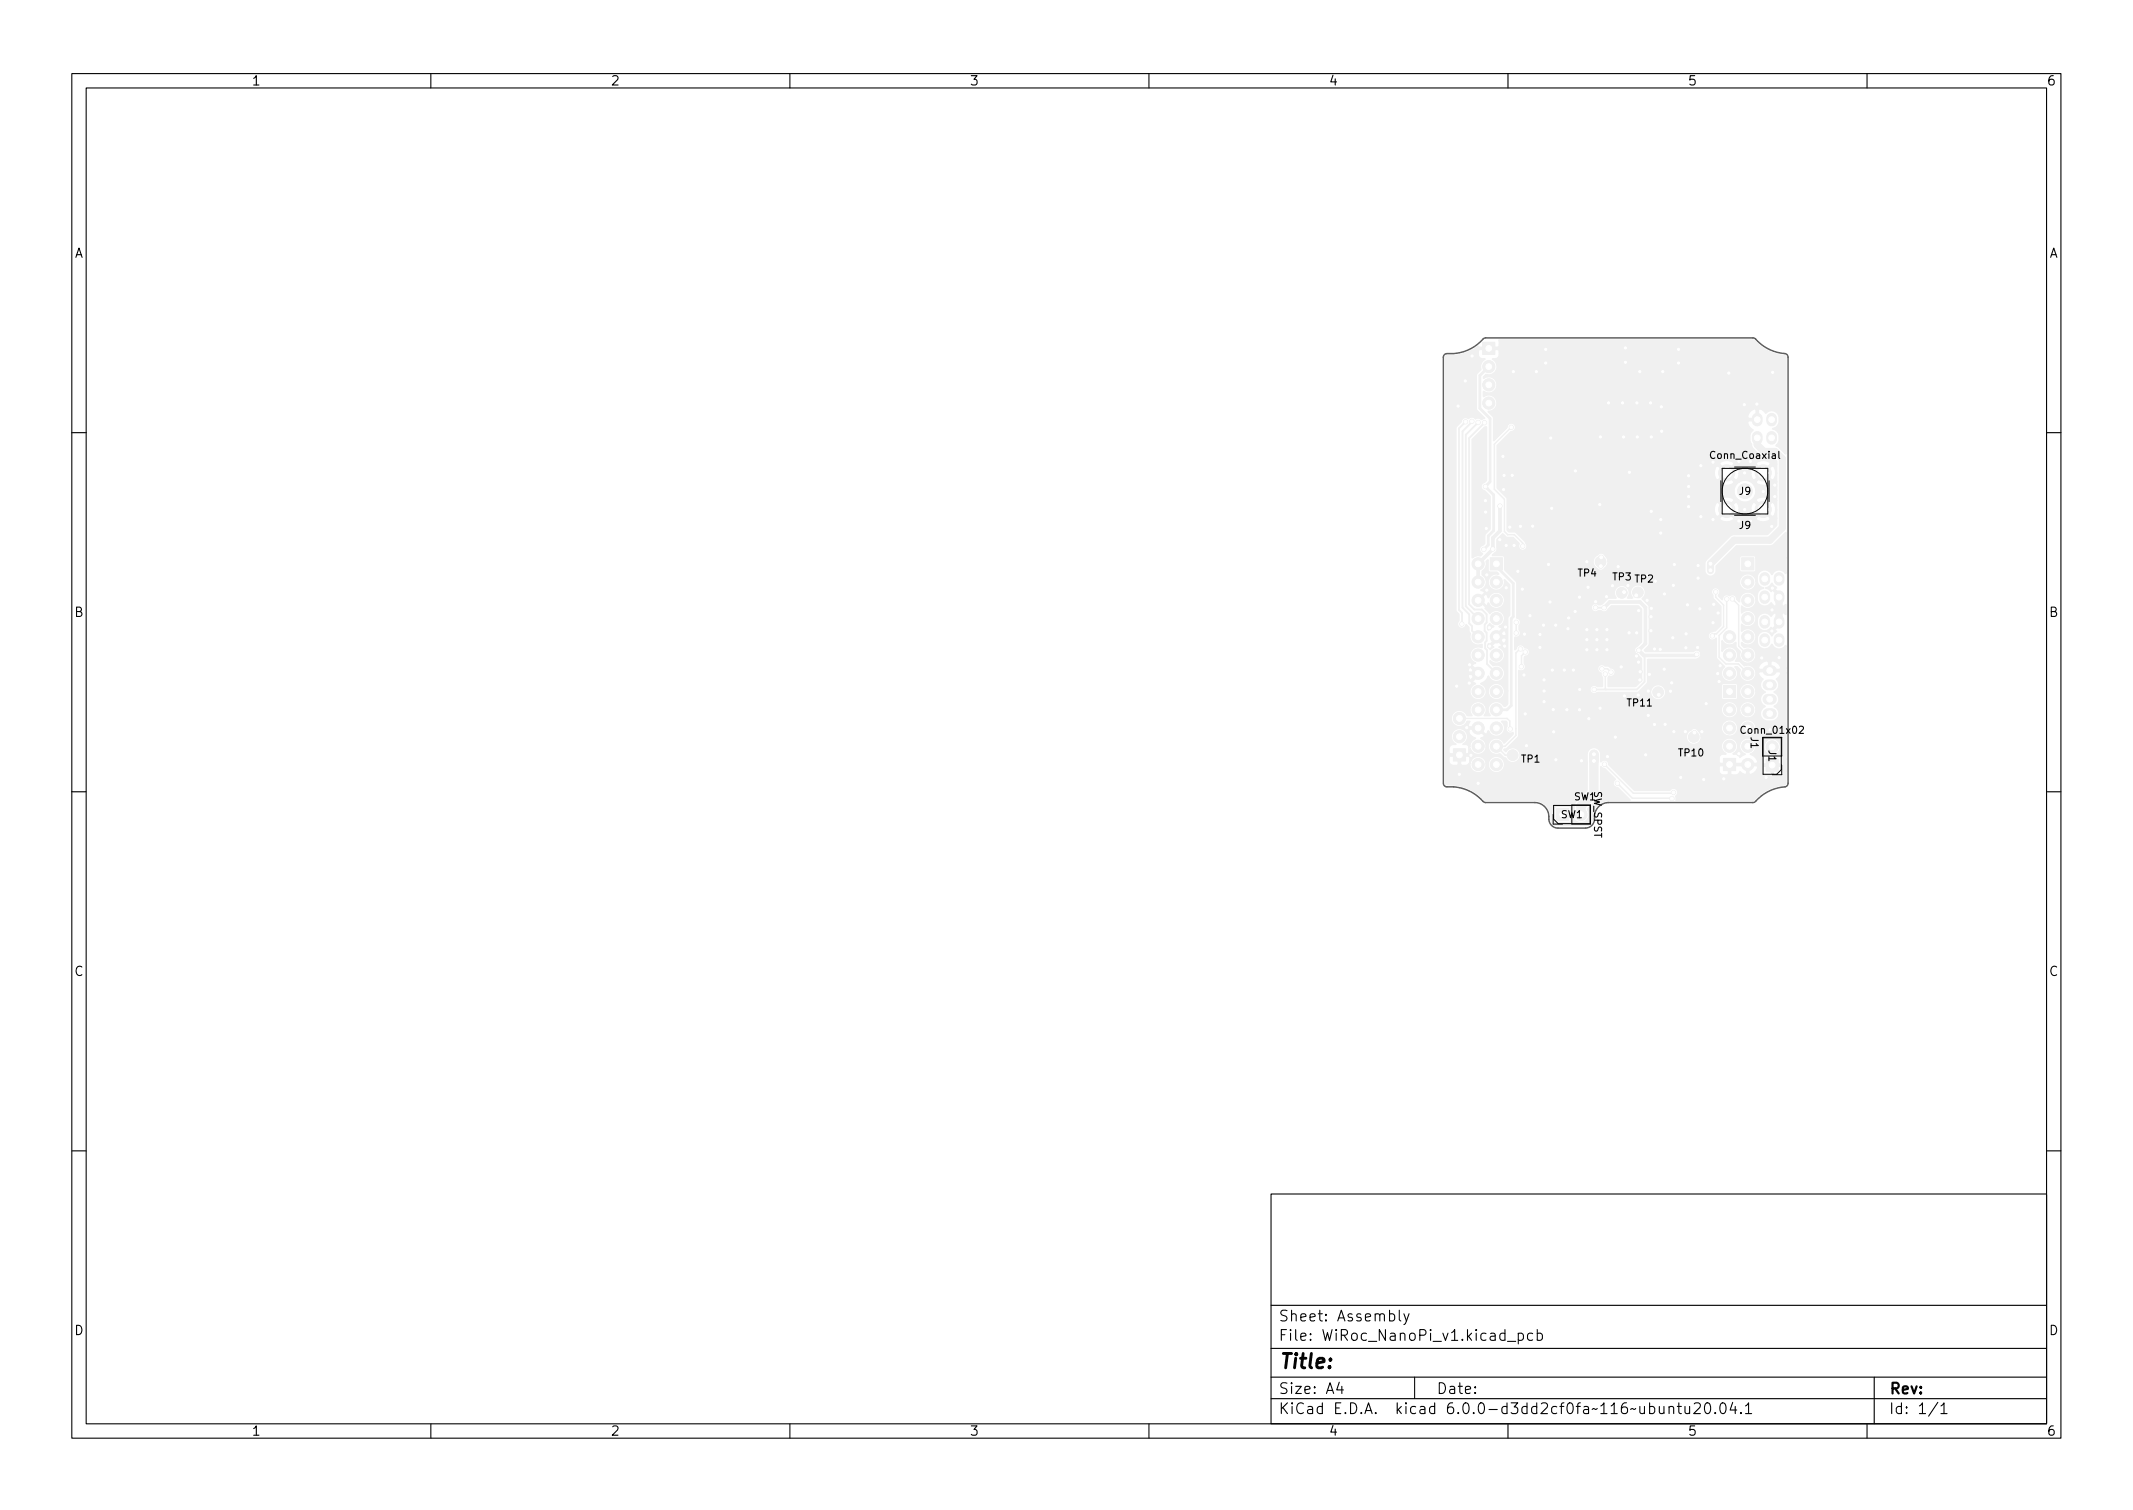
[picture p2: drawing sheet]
<svg xmlns="http://www.w3.org/2000/svg" width="297mm" height="210mm" viewBox="0 0 297 210" stroke-linecap="round" stroke-linejoin="round" font-family="sans-serif">
<defs><g id="words">
<text font-size="2.8" x="178" y="190.6">Title:</text>
<g font-size="2.1">
<text x="178" y="184">Sheet: Assembly</text>
<text x="178" y="186.7">File: WiRoc_NanoPi_v1.kicad_pcb</text>
<text x="178" y="196.9">KiCad E.D.A. kicad 6.0.0-d3dd2cf0fa~116~ubuntu20.04.1</text>
<text x="178" y="194.1">Size: A4</text>
<text x="200" y="194.1">Date:</text>
<text x="263" y="194.1">Rev:</text>
<text x="263" y="196.9">Id: 1/1</text>
</g>
<g font-size="1.8">
<text x="35" y="11.9">1</text>
<text x="85" y="11.9">2</text>
<text x="135" y="11.9">3</text>
<text x="185" y="11.9">4</text>
<text x="235" y="11.9">5</text>
<text x="285" y="11.9">6</text>
<text x="10.3" y="35.9">A</text>
<text x="285.3" y="35.9">A</text>
<text x="10.3" y="85.9">B</text>
<text x="285.3" y="85.9">B</text>
<text x="10.3" y="135.9">C</text>
<text x="285.3" y="135.9">C</text>
<text x="10.3" y="185.9">D</text>
<text x="285.3" y="185.9">D</text>
<text x="35" y="199.9">1</text>
<text x="85" y="199.9">2</text>
<text x="135" y="199.9">3</text>
<text x="185" y="199.9">4</text>
<text x="235" y="199.9">5</text>
<text x="285" y="199.9">6</text>
</g>
<g font-size="1.4">
<text x="238.4" y="63.9">Conn_Coaxial</text>
<text x="242.2" y="68.9">J9</text>
<text x="242.2" y="73.6">J9</text>
<text x="219.8" y="80.3">TP4</text>
<text x="224.6" y="80.8">TP3 TP2</text>
<text x="226.7" y="98.4">TP11</text>
<text x="211.9" y="106.2">TP1</text>
<text x="233.8" y="105.3">TP10</text>
<text x="242.7" y="102.2">Conn_01x02</text>
<text x="243.8" y="102.7" transform="rotate(90 243.8 102.7)">J1</text>
<text x="246.3" y="104.5" transform="rotate(90 246.3 104.5)">J1</text>
<text x="217.4" y="113.9">SW1</text>
<text x="219.2" y="111.4">SW1</text>
<text x="222" y="110.1" transform="rotate(90 222 110.1)">SW_SPST</text>
</g>
</g></defs>
<g fill="#f0f0f0" stroke="#f0f0f0" stroke-width=".14">
<path d="M202.4 104.3h1.7v1.7h-1.7z"/>
<path d="M206.5 47.7h1.7v1.7h-1.7z"/>
<path d="M207.5 77.7h1.7v1.7h-1.7z"/>
<path d="M242.5 77.7h1.7v1.7h-1.7z"/>
<path d="M240 105.6h1.7v1.7h-1.7z"/>
<path d="M240 95.4h1.7v1.7h-1.7z"/>
<path d="M245.9 105.7h1.7v1.7h-1.7z"/>
<path d="M216.8 112.6h1.7v1.7h-1.7z"/>
<circle cx="222.9" cy="78.2" r=".75"/>
<circle cx="215" cy="97.7" r=".3"/>
<circle cx="215" cy="96.2" r=".3"/>
<circle cx="215" cy="94.7" r=".3"/>
<circle cx="239.2" cy="93.8" r=".3"/>
<circle cx="236.4" cy="90.2" r=".3"/>
<circle cx="234.8" cy="90.2" r=".3"/>
<circle cx="203.1" cy="56.5" r=".3"/>
<circle cx="216.1" cy="70.8" r=".3"/>
<circle cx="230" cy="71.2" r=".3"/>
<circle cx="247.8" cy="91.6" r=".3"/>
<circle cx="239.6" cy="92.7" r=".3"/>
<circle cx="242.9" cy="56.3" r=".3"/>
<circle cx="240.8" cy="51.9" r=".3"/>
<circle cx="231.2" cy="90.4" r=".3"/>
<circle cx="228" cy="60.8" r=".3"/>
<circle cx="222.8" cy="70.3" r=".3"/>
<circle cx="210.7" cy="105.1" r=".75"/>
<circle cx="213.1" cy="85.7" r=".3"/>
<circle cx="221" cy="78.2" r=".3"/>
<circle cx="246.7" cy="87.9" r=".3"/>
<circle cx="245.3" cy="91.6" r=".3"/>
<circle cx="233" cy="81.5" r=".3"/>
<circle cx="216.3" cy="98.8" r=".3"/>
<circle cx="214.5" cy="88.3" r=".3"/>
<circle cx="229.4" cy="83.6" r=".3"/>
<circle cx="226.9" cy="65.8" r=".3"/>
<circle cx="219.4" cy="65.6" r=".3"/>
<circle cx="203.2" cy="102.6" r=".85"/>
<circle cx="203.2" cy="100" r=".85"/>
<circle cx="246.8" cy="84.9" r=".3"/>
<circle cx="222.9" cy="60.8" r=".3"/>
<circle cx="215.6" cy="78.6" r=".3"/>
<circle cx="246.8" cy="81.9" r=".3"/>
<circle cx="204.1" cy="53" r=".3"/>
<circle cx="216" cy="61" r=".3"/>
<circle cx="209.5" cy="90" r=".3"/>
<circle cx="209.7" cy="87.3" r=".3"/>
<circle cx="228.4" cy="93.5" r=".3"/>
<circle cx="226.7" cy="81.5" r=".3"/>
<circle cx="228.4" cy="94.7" r=".3"/>
<circle cx="219.1" cy="93.3" r=".3"/>
<circle cx="225.9" cy="82.5" r=".75"/>
<circle cx="229.9" cy="85.9" r=".3"/>
<circle cx="215" cy="87" r=".3"/>
<circle cx="224.6" cy="81.5" r=".3"/>
<circle cx="229.2" cy="105.1" r=".3"/>
<circle cx="228.1" cy="82.5" r=".75"/>
<circle cx="230.4" cy="90.4" r=".3"/>
<circle cx="230" cy="84.7" r=".3"/>
<circle cx="219.4" cy="85.1" r=".3"/>
<circle cx="233.2" cy="78.6" r=".3"/>
<circle cx="222.2" cy="83.8" r=".3"/>
<circle cx="205.8" cy="109.1" r=".3"/>
<circle cx="202.9" cy="95.5" r=".3"/>
<circle cx="212" cy="82" r=".3"/>
<circle cx="211.4" cy="79.6" r=".3"/>
<circle cx="221.1" cy="81.8" r=".3"/>
<circle cx="204.3" cy="101.3" r=".3"/>
<circle cx="218.4" cy="87.5" r=".3"/>
<circle cx="216.7" cy="87" r=".3"/>
<circle cx="212.3" cy="88.3" r=".3"/>
<circle cx="217.8" cy="93.3" r=".3"/>
<circle cx="216.2" cy="93.3" r=".3"/>
<circle cx="239.4" cy="94.9" r=".3"/>
<circle cx="236.5" cy="80.5" r=".3"/>
<circle cx="226.2" cy="96.9" r=".3"/>
<circle cx="220" cy="83.1" r=".3"/>
<circle cx="218.5" cy="86" r=".3"/>
<circle cx="204.8" cy="105.2" r=".3"/>
<circle cx="203.2" cy="107.8" r=".3"/>
<circle cx="204.7" cy="92.6" r=".3"/>
<circle cx="204.6" cy="95.1" r=".3"/>
<circle cx="215.9" cy="83.8" r=".3"/>
<circle cx="231.8" cy="82.7" r=".3"/>
<circle cx="238.6" cy="64.3" r=".3"/>
<circle cx="235.2" cy="66.2" r=".3"/>
<circle cx="236.9" cy="64.8" r=".3"/>
<circle cx="235.2" cy="67.7" r=".3"/>
<circle cx="238.6" cy="72.3" r=".3"/>
<circle cx="246.9" cy="51.8" r=".3"/>
<circle cx="244.7" cy="56.3" r=".3"/>
<circle cx="205" cy="49.6" r=".3"/>
<circle cx="246" cy="108.2" r=".3"/>
<circle cx="220" cy="96" r=".3"/>
<circle cx="237.3" cy="108.5" r=".3"/>
<circle cx="223.9" cy="105.3" r=".3"/>
<circle cx="218.2" cy="98.8" r=".3"/>
<circle cx="213.4" cy="73.3" r=".3"/>
<circle cx="210.6" cy="66.2" r=".3"/>
<circle cx="209.4" cy="68.2" r=".3"/>
<circle cx="211.7" cy="73.3" r=".3"/>
<circle cx="206.9" cy="69.7" r=".3"/>
<circle cx="206.9" cy="71.3" r=".3"/>
<circle cx="207" cy="73.6" r=".3"/>
<circle cx="209.5" cy="66.2" r=".3"/>
<circle cx="222.8" cy="98.6" r=".3"/>
<circle cx="221.3" cy="100.1" r=".3"/>
<circle cx="220" cy="98.8" r=".3"/>
<circle cx="231.3" cy="74.2" r=".3"/>
<circle cx="231.3" cy="72.3" r=".3"/>
<circle cx="225" cy="102.6" r=".3"/>
<circle cx="214.5" cy="90.1" r=".3"/>
<circle cx="227.9" cy="91.3" r=".3"/>
<circle cx="231.4" cy="56.6" r=".3"/>
<circle cx="229.9" cy="56.1" r=".3"/>
<circle cx="228" cy="56.1" r=".3"/>
<circle cx="226" cy="56.1" r=".3"/>
<circle cx="224" cy="56.1" r=".3"/>
<circle cx="230" cy="60.8" r=".3"/>
<circle cx="226.1" cy="60.8" r=".3"/>
<circle cx="231.4" cy="60" r=".3"/>
<circle cx="210.3" cy="73.4" r=".3"/>
<circle cx="246.7" cy="73.3" r=".3"/>
<circle cx="207.1" cy="82.2" r=".3"/>
<circle cx="207.5" cy="90" r=".3"/>
<circle cx="207.1" cy="80" r=".3"/>
<circle cx="209.8" cy="81.8" r=".3"/>
<circle cx="208.9" cy="75.1" r=".3"/>
<circle cx="209.8" cy="75.9" r=".3"/>
<circle cx="210.9" cy="75.9" r=".3"/>
<circle cx="236.9" cy="71.9" r=".3"/>
<circle cx="235.2" cy="69.1" r=".3"/>
<circle cx="235.2" cy="70.5" r=".3"/>
<circle cx="243" cy="70.9" r=".3"/>
<circle cx="243" cy="65.8" r=".3"/>
<circle cx="245.6" cy="68.4" r=".3"/>
<circle cx="247.2" cy="67.5" r=".3"/>
<circle cx="247.2" cy="69.1" r=".3"/>
<circle cx="210.8" cy="51.7" r=".3"/>
<circle cx="214" cy="51.7" r=".3"/>
<circle cx="215.3" cy="50.5" r=".3"/>
<circle cx="226.4" cy="48.4" r=".3"/>
<circle cx="226.4" cy="50.4" r=".3"/>
<circle cx="228.4" cy="51.7" r=".3"/>
<circle cx="231.6" cy="51.7" r=".3"/>
<circle cx="233.8" cy="48.6" r=".3"/>
<circle cx="233.8" cy="50.5" r=".3"/>
<circle cx="207.3" cy="51" r=".85"/>
<circle cx="207.3" cy="53.6" r=".85"/>
<circle cx="207.3" cy="56.1" r=".85"/>
<circle cx="215.3" cy="48.6" r=".3"/>
<circle cx="234.1" cy="108.2" r=".3"/>
<circle cx="242.2" cy="104.9" r=".3"/>
<circle cx="240.1" cy="108.4" r=".3"/>
<circle cx="239.3" cy="85.4" r=".3"/>
<circle cx="225.3" cy="78.9" r=".3"/>
<circle cx="236.7" cy="84.8" r=".3"/>
<circle cx="236.5" cy="78.7" r=".3"/>
<circle cx="238.7" cy="84.1" r=".3"/>
<circle cx="235" cy="84.2" r=".3"/>
<circle cx="238.6" cy="86.7" r=".3"/>
<circle cx="234.8" cy="88.3" r=".3"/>
<circle cx="233" cy="88.8" r=".3"/>
<circle cx="228.2" cy="92.2" r=".3"/>
<circle cx="209.3" cy="63.5" r=".3"/>
<circle cx="207.4" cy="87.4" r=".3"/>
<circle cx="229.5" cy="96.2" r=".3"/>
<circle cx="230.9" cy="96.4" r=".75"/>
<circle cx="231.8" cy="93.2" r=".3"/>
<circle cx="234.7" cy="101.9" r=".3"/>
<circle cx="232.8" cy="95.1" r=".3"/>
<circle cx="231.9" cy="100.9" r=".3"/>
<circle cx="229.5" cy="99.6" r=".3"/>
<circle cx="233.1" cy="101.9" r=".3"/>
<circle cx="237" cy="101.9" r=".3"/>
<circle cx="232.6" cy="96.2" r=".3"/>
<circle cx="237.6" cy="98" r=".3"/>
<circle cx="230.4" cy="100.9" r=".3"/>
<circle cx="229.7" cy="93.9" r=".3"/>
<circle cx="235.9" cy="102.6" r=".75"/>
<circle cx="220.2" cy="105.9" r=".3"/>
<circle cx="216.7" cy="105.8" r=".3"/>
<circle cx="212.6" cy="103.8" r=".3"/>
<circle cx="216.4" cy="101.9" r=".3"/>
<circle cx="212.4" cy="99.4" r=".3"/>
<circle cx="212.2" cy="94" r=".3"/>
<circle cx="223.7" cy="83.1" r=".3"/>
<circle cx="226.9" cy="88.1" r=".3"/>
<circle cx="230.5" cy="80.9" r=".3"/>
<circle cx="228.1" cy="96.8" r=".3"/>
<circle cx="227.9" cy="88.1" r=".3"/>
<circle cx="229.9" cy="87.8" r=".3"/>
<circle cx="228.2" cy="85" r=".3"/>
<circle cx="205.8" cy="78.5" r=".85"/>
<circle cx="208.4" cy="81.1" r=".85"/>
<circle cx="205.8" cy="81.1" r=".85"/>
<circle cx="208.4" cy="83.6" r=".85"/>
<circle cx="205.8" cy="83.6" r=".85"/>
<circle cx="208.4" cy="86.1" r=".85"/>
<circle cx="205.8" cy="86.1" r=".85"/>
<circle cx="208.4" cy="88.7" r=".85"/>
<circle cx="205.8" cy="88.7" r=".85"/>
<circle cx="208.4" cy="91.2" r=".85"/>
<circle cx="205.8" cy="91.2" r=".85"/>
<circle cx="208.4" cy="93.8" r=".85"/>
<circle cx="205.8" cy="93.8" r=".85"/>
<circle cx="208.4" cy="96.3" r=".85"/>
<circle cx="205.8" cy="96.3" r=".85"/>
<circle cx="208.4" cy="98.8" r=".85"/>
<circle cx="205.8" cy="98.8" r=".85"/>
<circle cx="208.4" cy="101.4" r=".85"/>
<circle cx="205.8" cy="101.4" r=".85"/>
<circle cx="208.4" cy="103.9" r=".85"/>
<circle cx="205.8" cy="103.9" r=".85"/>
<circle cx="208.4" cy="106.5" r=".85"/>
<circle cx="205.8" cy="106.5" r=".85"/>
<circle cx="243.4" cy="81.1" r=".85"/>
<circle cx="243.4" cy="83.6" r=".85"/>
<circle cx="243.4" cy="86.1" r=".85"/>
<circle cx="243.4" cy="88.7" r=".85"/>
<circle cx="243.4" cy="91.2" r=".85"/>
<circle cx="243.4" cy="93.8" r=".85"/>
<circle cx="243.4" cy="96.3" r=".85"/>
<circle cx="243.4" cy="98.8" r=".85"/>
<circle cx="243.4" cy="101.4" r=".85"/>
<circle cx="243.4" cy="103.9" r=".85"/>
<circle cx="243.4" cy="106.5" r=".85"/>
<circle cx="240.9" cy="103.9" r=".85"/>
<circle cx="240.9" cy="101.4" r=".85"/>
<circle cx="240.9" cy="98.8" r=".85"/>
<circle cx="240.9" cy="93.8" r=".85"/>
<circle cx="240.9" cy="91.2" r=".85"/>
<circle cx="240.9" cy="88.7" r=".85"/>
<circle cx="225.8" cy="92.9" r=".3"/>
<circle cx="246.8" cy="104" r=".85"/>
<circle cx="220.2" cy="113.4" r=".85"/>
<circle cx="243" cy="68.4" r="1.02"/>
<circle cx="240.5" cy="70.9" r="1.13"/>
<circle cx="245.5" cy="65.9" r="1.13"/>
<circle cx="245.5" cy="70.9" r="1.13"/>
<circle cx="240.5" cy="65.9" r="1.13"/>
<circle cx="223.8" cy="89.1" r=".2"/>
<circle cx="221" cy="90.5" r=".2"/>
<circle cx="222.4" cy="87.7" r=".2"/>
<circle cx="221" cy="89.1" r=".2"/>
<circle cx="223.8" cy="90.5" r=".2"/>
<circle cx="222.4" cy="89.1" r=".2"/>
<circle cx="223.8" cy="87.7" r=".2"/>
<circle cx="221" cy="87.7" r=".2"/>
<circle cx="222.4" cy="90.5" r=".2"/>
<circle cx="223.4" cy="84.6" r=".3"/>
<circle cx="228.2" cy="90.5" r=".3"/>
<circle cx="236.3" cy="91.1" r=".3"/>
<circle cx="222.2" cy="84.6" r=".3"/>
<circle cx="222" cy="96" r=".3"/>
<circle cx="236" cy="102" r=".3"/>
<circle cx="223.6" cy="93.9" r=".3"/>
<circle cx="227.9" cy="82.9" r=".3"/>
<circle cx="223.1" cy="93.1" r=".3"/>
<circle cx="222" cy="105.9" r=".3"/>
<circle cx="222" cy="105" r=".3"/>
<circle cx="224.3" cy="93.6" r=".3"/>
<circle cx="238.2" cy="79.4" r=".3"/>
<circle cx="238.2" cy="78.5" r=".3"/>
<circle cx="212.4" cy="90.8" r=".3"/>
<circle cx="211.9" cy="92.8" r=".3"/>
<circle cx="233.1" cy="110.3" r=".3"/>
<circle cx="223.4" cy="106.4" r=".3"/>
<circle cx="231" cy="96.7" r=".3"/>
<circle cx="207.9" cy="76.5" r=".3"/>
<circle cx="208.9" cy="70.5" r=".3"/>
<circle cx="206.9" cy="67.7" r=".3"/>
<circle cx="206.6" cy="76.5" r=".3"/>
<circle cx="211.2" cy="88.1" r=".3"/>
<circle cx="211.2" cy="86.6" r=".3"/>
<circle cx="205.8" cy="58.8" r=".3"/>
<circle cx="205" cy="58.7" r=".3"/>
<circle cx="204.1" cy="58.7" r=".3"/>
<circle cx="203.6" cy="86.9" r=".3"/>
<circle cx="206.7" cy="58.9" r=".3"/>
<circle cx="211.7" cy="90.4" r=".3"/>
<circle cx="226.2" cy="82.4" r=".3"/>
<circle cx="238.9" cy="82.4" r=".3"/>
<circle cx="223" cy="77.6" r=".3"/>
<circle cx="222.9" cy="78.8" r=".3"/>
<circle cx="238.5" cy="88.5" r=".3"/>
<circle cx="210.3" cy="101.5" r=".3"/>
<circle cx="241.2" cy="83.4" r=".3"/>
<circle cx="212.1" cy="76" r=".3"/>
<circle cx="240.5" cy="83.4" r=".3"/>
<circle cx="210.5" cy="59.5" r=".3"/>
<circle cx="232.8" cy="111.2" r=".3"/>
<circle cx="225.2" cy="109.1" r=".3"/>
</g>
<g fill="none" stroke="#f0f0f0" stroke-width="1.5">
<path d="M244.7 58.2v.4M246.7 58.2v.4M244.7 60.8v.4M246.7 60.8v.4M245.8 80.4v.4M245.8 82.9v.4M245.8 86.4v.4M245.8 88.9v.4M246.2 99.4h.5M246.2 97.4h.5M246.2 95.4h.5M246.2 93.4h.5"/>
<path d="M247.8 80.4v.4M247.8 82.9v.4M247.8 86.4v.4M247.8 88.9v.4"/>
</g>
<path d="M208.9 70.5v3.4l-1 1v1.6l-2.1 2v2.6M204.7 92.6l1.1 1.2v.1l-1.2 1.2M208.4 88.8l1.1 1.2M209.7 87.3l-1.3 1.3v.4l-.9 1M223.4 84.6l.8-.8h4.2l.7 .8v5l-.9 .9 .7 .8h7.2l.2-.2M246.8 81.9l1 1v.2M247.8 86.6v.3l-1.1 1" fill="none" stroke="#f0f0f0" stroke-width=".51"/>
<g fill="none" stroke="#f0f0f0" stroke-width=".2">
<path d="M207.1 56.1h.2M210.5 59.5l-2.4 2.4v6.2l1.4 1.4v4.5l.5 .4h.9l1.2 1.2v.4M223 77.6v.5l-.1 .1M211.2 86.6v1.5M211.7 90.4l-.6 .5v11.5l-1.5 1.5h-1.2M211.7 90.4h.1M212.4 90.8l-.5 .5v1.5M223.1 93.1h.8l.4 .5M223.6 93.9v2.1M238.9 82.4v.7l1.1 1.1v3.1l-1 .9h-.2l-.3 .3M240.5 83.4v4l-1.1 1.1v3l.9 1h1.8l1.3 1.3M240.9 98.7v.1"/>
<path d="M241.2 83.4l.9 .9v5.6l1.3 1.3M243.4 88.5v.2M203.2 100h6.7l.4 .4v1.1M204.3 101.3l.3 .3v3.3l-.3 .2h-1.1M207 102.5v5.4l-1.2 1.2M208.4 103.9l1.2 1.2h1.1M208.4 103.9h.1M223.4 106.4l4.1 4h5.5l.1-.1M223.4 106.4h.1M225.2 109.1l2.1 2h5.6"/>
</g>
<path d="M207.7 51.4l-.4-.4-1.2 1.3v4.5l1.4 1.5v8.8l-.6 .6 1.1 1.2v5l-.7 .7v1.3l-.7 .6M208.4 78.5v.4l2.3 2.3v4.7l-.2 .2v12.1l-.6 .6h-1.5M207.3 84.8l-1.2-1.2h-.3l1.3-1.2h1.9l.7 .7v4.2M247.8 89.1v.2M205.8 101.4l1.2 1.1" fill="none" stroke="#f0f0f0" stroke-width=".38"/>
<path d="M204.1 58.7l-.9 .9v25.3l.4 .4v1.6M205 58.7l-1.3 1.4v24.5l.9 .9v1.3l.4 .4v.6l.8 .9M205.8 58.8l-1.7 1.7v23.9l1.7 1.7M206.7 58.9l-2.1 2.1v23.1l.7 .8h1.1l.6 .6v1.2l-.2 .3v.8l.2 .3v1.1l-.2 .2v.9l.3 .2v1.9l1.3 1.4M222.2 84.6h1.2M228.7 91l.3 .4v3.5l-1.1 1.1h-5.9M247.7 89.1v.2" fill="none" stroke="#f0f0f0" stroke-width=".25"/>
<path d="M222 105.9v-.9v5.4l-1.8 1.8v1.2" fill="none" stroke="#f0f0f0" stroke-width="1.3"/>
<path d="M244.7 61v.9l.9 1M247.2 62.9l1 1v9.6l-1.7 1.7h-5l-3.3 3.3v.9M243.4 88.4v.1" fill="none" stroke="#f0f0f0" stroke-width="1"/>
<g fill="#f0f0f0" stroke="#f0f0f0" stroke-width=".25">
<path d="M201.4 49.6l2-.2 1-.3 1.5-.9 .1 .2h2.7l.1-.2-.1-.8h35.5l.8 .8 .8 .5 1 .5 1.7 .4 .2 .1v13.5l-.9-.9-.5-.2 .2-.2a1.36 1.36 0 0 0-.6-2.2 1.31 1.31 0 0 0 .9-1.3 1.31 1.31 0 0 0-1.1-1.3l-.4 .1-.4 .3-.3-.4-.5-.2a.6 .6 0 0 1-.8 0 1.39 1.39 0 0 0-1 1.2l.2 .2h1.1v-1.3h.2l.1 1.6h-1.4a.76 .76 0 0 0 .1 .9l.5 .4-.1 .1a1.57 1.57 0 0 0-.1 1.9l.1 .5 1.2 1.2 .4 .1h1.3l.5 .5v.4h-.8a1.04 1.04 0 0 0-1.3-.5l-.7 .2-.1 .3h-3a1.04 1.04 0 0 0-1.3-.5l-.7 .2-.1 .3 1.1 1.1 1-1.1h3l1 1.1 1.1-1.1h.8v1.3h-.1l-.3-1-.2-.1-1.1 1.1h-.3l-1.1-1.1a.95 .95 0 0 0-.5 1.1h-1.6l-.1-.7-.1-.3-.3-.1-1.1 1.1h-.3l-1.1-1.1a1.04 1.04 0 0 0-.5 1.3l.3 .7 .2 .1 1.1-1h.3l1.1 1a.92 .92 0 0 0 .5-1h1.6l.2 .9 .3 .1 1.1-1h.3l1.1 1a.92 .92 0 0 0 .5-1h.1v1.2h-.8l-1.1-1.1-1 1.1 .1 .3a1.77 1.77 0 0 0 1.9 0l.1-.3h.8v1.1h-2.8a1.55 1.55 0 0 0-2.4-1.1h-.7l-1-1.1-1.1 1.1 .1 .3a1.77 1.77 0 0 0 1.9 0l.1-.3h.7a1.54 1.54 0 0 0 0 2.6h-.7l-.1-.3a1.77 1.77 0 0 0-1.9 0l-.1 .3 1.1 1.1 1-1.1h.7a1.55 1.55 0 0 0 1.6 0 1.55 1.55 0 0 0 .8-1.5h2.8v1.5h-.8l-.1-.3a1.77 1.77 0 0 0-1.9 0l-.1 .3 1 1.1 1.1-1.1h.8v1.3h-.1l-.3-1-.2-.1-1.1 1h-.3l-1.1-1-.3 .1-.1 .2-.1 .8h-1.6l-.1-.7-.1-.3-.3-.1-1.1 1h-.3l-1.1-1a1.04 1.04 0 0 0-.5 1.3l.3 .7 .2 .1 1.1-1.1h.3l1.1 1.1a.92 .92 0 0 0 .5-1h1.6l.2 .9 .3 .1 1.1-1.1h.3l1.1 1.1a.92 .92 0 0 0 .5-1h.1v1.2h-.8l-1.1-1.1-1 1.1h-3l-1-1.1-1.1 1.1a1.04 1.04 0 0 0 1.4 .5l.6-.3 .1-.2h3a1.04 1.04 0 0 0 1.3 .5l.7-.3 .1-.2h.8v.9l-1.3 1.3-4.9 .1-3.7 3.6h-13.5l-.2-.4-.2-.3a.67 .67 0 0 0-.6-.4 .67 .67 0 0 0-.6 .3 1.15 1.15 0 0 0-.4 1.4 1.15 1.15 0 0 0 1.2 .7 1.7 1.7 0 0 0 .8-1.3h13.5l-.1 .4v1.1a.82 .82 0 0 0 .9 .7 .82 .82 0 0 0 .7-.8v-.7l2.8-2.8h4.8l.5-.2 1.6-1.6v3.5h-4.1l-.1-.3-.3-.1-1.7 .1h-.2l-.1 .3v1.7l.1 .2 .2 .1h1.7l.3-.1 .1-.2v-1.7h4.1v2.1a1.09 1.09 0 0 0-1.9 .2 1.08 1.08 0 0 0-1.2-.7 1.08 1.08 0 0 0-.9 1.1v.5h-.1l-.1-.2a1.19 1.19 0 0 0-1.9-.5 1.19 1.19 0 0 0 .4 2 1.19 1.19 0 0 0 1.6-1.3h.1l.3 .7 .5 .3a1.22 1.22 0 0 0-.8 1.6h-.1l-.1-.3a1.18 1.18 0 0 0-1.4-.8 1.18 1.18 0 0 0-.9 1.4l-.3-.5a.62 .62 0 0 0-1-.4 .62 .62 0 0 0-.7 0 .62 .62 0 0 0-.4 .6l-.5-.6a.62 .62 0 0 0 .1-.9 .62 .62 0 0 0-.9 0 .62 .62 0 0 0 0 .9l.1 .5 1 1v2.7l-.8 .7a.86 .86 0 0 0-.9 .9 .62 .62 0 0 0 .5 .5 .62 .62 0 0 0 .6-.3v2.2h-2.1a.62 .62 0 0 0-.4-.6 .62 .62 0 0 0-.7 .2h-6.6l-.2-.2 .7-.8v-5.1l-.1-.3-.9-.9a1.07 1.07 0 0 0 .2-1.6 1.07 1.07 0 0 0-1.5-.1 1.07 1.07 0 0 0-.1 1.5h-.6a1.07 1.07 0 0 0-.1-1.4 1.07 1.07 0 0 0-1.5 0 1.07 1.07 0 0 0-.1 1.4l-1 .1-1 .9-.4-.1a.62 .62 0 0 0-.9 .1 .62 .62 0 0 0 0 .8 .62 .62 0 0 0 .9 .1h.4a.62 .62 0 0 0 1-.3l.4-.4h3.7l.5 .4v4.6l-.9 .8-.1 .2v.3h-14.6a.62 .62 0 0 0-.7-.5 .62 .62 0 0 0-.6-.5 .62 .62 0 0 0-.6 .6l-.1 .2v-1.8a.62 .62 0 0 0 .7-.2 .62 .62 0 0 0-.1-.8v-.7a.62 .62 0 0 0-.4-1v-5l-1.6-1.7-.1-1.8-.3-.2h-1.3l.3-.3a.63 .63 0 0 0 .3-.7v-1.2l.8-.7 .5 .4 .9 .1 .8 .8a.64 .64 0 0 0 .3 .9 .64 .64 0 0 0 .8-.2 .64 .64 0 0 0-.1-.9l-1.4-1.4-1-.1-.2-.2v-4.4l-1.4-1.4v-6l2-1.9a.62 .62 0 0 0 .6-.6 .62 .62 0 0 0-.7-.6 .62 .62 0 0 0-.6 .6l-1.8 1.8v-3.1l-.7-.9a1.17 1.17 0 0 0 1.1-1.5 1.17 1.17 0 0 0-1.8-.6v-.7l.2 .1a1.17 1.17 0 0 0 1.7-1.1 1.17 1.17 0 0 0-1.9-.8v-.2l.3-.3a1.18 1.18 0 0 0 1.5-.7 1.18 1.18 0 0 0-.5-1.5 .72 .72 0 0 0 .9-.6v-.6l-.1-.2h-2.7l-.2 .2v.7a.73 .73 0 0 0 1 .5 1.17 1.17 0 0 0-.6 1.4l-.6 .8v4.6l.1 .4 1 1-.4 .2a.71 .71 0 0 0-.8-.1 .63 .63 0 0 0-1 0 .64 .64 0 0 0-.7-.1 .64 .64 0 0 0-.4 .5l-.6 .7-.1 .2v25.3l.1 .3 .3 .3v.9a.63 .63 0 0 0 .2 1.1 .63 .63 0 0 0 .9-.5l.3 .4v.5l.2 .3a1.18 1.18 0 0 0 .3 1.3 1.18 1.18 0 0 0 1.4 .2v.5l-.2-.1a1.17 1.17 0 0 0-1.5 .8 1.17 1.17 0 0 0 .8 1.4 1.48 1.48 0 0 0-1.1 1.1l.1 .2h1.5v.3h-1.5a.77 .77 0 0 0 .5 1l.5 .3a1.17 1.17 0 0 0-.6 1.8 1.17 1.17 0 0 0 1.9 0 1.17 1.17 0 0 0-.6-1.8 1.47 1.47 0 0 0 1.1-1 1.18 1.18 0 0 0 1.5 .7 1.18 1.18 0 0 0 .7-1.6 1.18 1.18 0 0 0-1.6-.6l-.4-.4v-.3a1.17 1.17 0 0 0 1.9-.2 1.17 1.17 0 0 0-.6-1.7 1.48 1.48 0 0 0 1-1.1l-.1-.2h-1.5l.1-.3h1.4a.77 .77 0 0 0-.4-1l-.5-.3a1.17 1.17 0 0 0 .5-1.7 1.17 1.17 0 0 0-1.8-.1l-.7-.7 .5-.7v.1a1.17 1.17 0 0 0 1.9 .4 1.17 1.17 0 0 0-.2-1.9 1.17 1.17 0 0 0-1.7 .6l-.2-.4a1.46 1.46 0 0 0-.9-.6 1.18 1.18 0 0 0 .8-1 1.18 1.18 0 0 0-.6-1.2v-.5l.5-.4 .1-.5v-.4l.2-.2 .1 1.5 .2 .2h1l.2 .2a1.17 1.17 0 0 0-1.5 1.1 1.17 1.17 0 0 0 1.3 1.2 1.17 1.17 0 0 0 1-1.5l.7 .8v4.1l-.3 .5v10.1h-.4a1.17 1.17 0 0 0-1.7-.9 1.17 1.17 0 0 0 0 2 1.17 1.17 0 0 0 1.7-.9v-.2h.4v1.8l-.2 .3h-.3a1.18 1.18 0 0 0-1.7-.4 1.18 1.18 0 0 0-.2 1.7h-.8a1.17 1.17 0 0 0-.1-1.6 1.17 1.17 0 0 0-1.6 0 1.17 1.17 0 0 0 0 1.6h-.7v-.1a1.17 1.17 0 0 0-1.8-.3 1.17 1.17 0 0 0 .1 1.8 1.17 1.17 0 0 0 1.7-.5h.4l-.3 .5 .1 .2h1.5v.3h-1.5a.77 .77 0 0 0 .5 1.1l.5 .2-.4 .2-.3 .4-.1 .6-.4-.3-.6-.1a1.17 1.17 0 0 0 .5-1.8 1.17 1.17 0 0 0-1.9 0 1.17 1.17 0 0 0 .4 1.8 .73 .73 0 0 0-1 .7l.1 .5 .1 .2h2.7l.1-.2v-.5a1.17 1.17 0 0 0 2 .5 1.17 1.17 0 0 0-.5-2 1.47 1.47 0 0 0 1.1-1 1.18 1.18 0 0 0 1.8 .5 1.18 1.18 0 0 0 0-1.8h.6l.1 .1v.6a.62 .62 0 0 0 .1 .8 .62 .62 0 0 0 .8 0v.2l-1.2 1.3a1.17 1.17 0 0 0-1.6-.7 1.17 1.17 0 0 0-.6 1.6 1.17 1.17 0 0 0 1.6 .6l.5 .5 .2 .1a1.08 1.08 0 0 0 1.5 .6 1.08 1.08 0 0 0 .4-1.6 1.08 1.08 0 0 0-1.5-.3l-.3 .3-.3-.2 .5-.2 1.6-1.7v-9.1a.62 .62 0 0 0 .8-.2 .62 .62 0 0 0 0-.8v-.9l.1-.1a.62 .62 0 0 0 .6-.7h14.6l1 1v3.1l-.8 .8h-3.8v-1.3l.1-.1a.62 .62 0 0 0 .9-.5 .62 .62 0 0 0-.7-.7l-.3-.3h-.5a.64 .64 0 0 0-1 .2 .64 .64 0 0 0 .4 .9l.2 .5v1.3l-.7-.1a.62 .62 0 0 0-.9 .1 .62 .62 0 0 0 .1 .9 .62 .62 0 0 0 .8 0h5.5l.3-.1 1.3-1.4v-3.2h6.9a.8 .8 0 0 0 .5-.7h2.1l.1 .6 1 1.1a1.17 1.17 0 0 0-.1 1.7 1.17 1.17 0 0 0 1.7 .1 1.17 1.17 0 0 0-.1-1.7h.3l.4 .4a1.17 1.17 0 0 0 .9 1.6 1.17 1.17 0 0 0 1.4-1.3 1.17 1.17 0 0 0-1.7-.9l-.6-.6-.6-.1a1.17 1.17 0 0 0-.2-1.7 1.17 1.17 0 0 0-1.7 .4v-1.5l.1 .2a1.17 1.17 0 0 0 1.8 .1v.6l.6 .6v.2a1.17 1.17 0 0 0 1 1.5 1.17 1.17 0 0 0 1.2-1.4 1.17 1.17 0 0 0-1.6-.9l-.4-.3v-.3a1.17 1.17 0 0 0 1.7 0 1.17 1.17 0 0 0 0-1.7 1.17 1.17 0 0 0-1.7 .1v-1l.1 .1a1.17 1.17 0 0 0 1.7-.1 1.17 1.17 0 0 0-.1-1.6 1.17 1.17 0 0 0-1.7 0v-.9l.1 .1a1.19 1.19 0 0 0 1.4 .1 1.19 1.19 0 0 0 .6-1.1l.1 .1a1.08 1.08 0 0 0 .8 .8 1.08 1.08 0 0 0 1.1-.4l.6 .5 .2-.1v-1.6h.7v1.6l.2 .1 .4-.3v1.3l-.4-.3-.2 .1v1.7h-.7v-1.7a.45 .45 0 0 0-.6 .3l-.2 .2-.1-.2a1.13 1.13 0 0 0-1.4-.1 1.13 1.13 0 0 0-.4 1.3 1.06 1.06 0 0 0 1 1.1 1.29 1.29 0 0 0-1 1.2 1.29 1.29 0 0 0 1.1 1.3l.5-.2 .4-.5a1.08 1.08 0 0 0 1 .7 1.08 1.08 0 0 0 1-.5v3.1h-.7l-.1-.3a1.4 1.4 0 0 0-1.1-.7l-.2 .1h-.3a.86 .86 0 0 0-1.2 .3 .54 .54 0 0 0-.1 .8h1.3v-1.1h.3v1.1h1.3l.1-.2h.7v.7h-.7l-.1-.2h-2.9l-.1 .3 .5 .8a1.07 1.07 0 0 0 .1 1.6h-.9l-.1-.2a1.17 1.17 0 0 0-1.9-.6h-.6l-.1-.2-.1-.1h-1.9l-.2 .3v.9h-7.7a1.09 1.09 0 0 0-1.7-.8 1.09 1.09 0 0 0 0 1.8 1.09 1.09 0 0 0 1.7-.8v-.2h7.7v.9l.1 .2 2 .1 .2-.3v-1.8h.6a1.17 1.17 0 0 0 .4 2 1.17 1.17 0 0 0 1.6-1.2h.9l.3 .2a1.07 1.07 0 0 0-.7 1 1.07 1.07 0 0 0 .7 1l-.5 .3h-.7l-.1-.2a1.17 1.17 0 0 0-1.2-.8 1.17 1.17 0 0 0-1.1 1h-.2v-.2a1.17 1.17 0 0 0-1.9-.5 1.17 1.17 0 0 0 .3 1.9 1.17 1.17 0 0 0 1.6-1.2h.2v.2a1.17 1.17 0 0 0 1.3 1.1 1.17 1.17 0 0 0 1.1-1.3l.7 .1a1.08 1.08 0 0 0 .8 1.6 1.23 1.23 0 0 0 1.7-1l-.2-.6-.5-.4a1.07 1.07 0 0 0 .7-1 1.07 1.07 0 0 0-.7-1 1.07 1.07 0 0 0 .3-1.8l.3-.3 .3-.6h.7v7.6h-4.1a1.17 1.17 0 0 0-1.2-1.1 1.17 1.17 0 0 0-1.2 1.1h-.2v-.3a1.17 1.17 0 0 0-2-.4 1.17 1.17 0 0 0 .6 1.9h-3.7l-.1-.4-.3-.3a.68 .68 0 0 0-1.1-.1 1.07 1.07 0 0 0 0 1.9 1.07 1.07 0 0 0 1.5-1.1h3.8a1.17 1.17 0 0 0 1.3-1.2h.2v.2a1.17 1.17 0 0 0 1.3 1 1.17 1.17 0 0 0 1.1-1.2h4.1v4.4h-.4v-.1a.73 .73 0 0 0-1-.5 1.19 1.19 0 0 0 .4-1.8 1.19 1.19 0 0 0-1.8 0 1.19 1.19 0 0 0 .4 1.8 .78 .78 0 0 0-.8 .2 .78 .78 0 0 0-.2 .8h-.5v-.2a1.48 1.48 0 0 0-1-.9 1.17 1.17 0 0 0 .5-1.8 1.17 1.17 0 0 0-1.9 0 1.17 1.17 0 0 0 .6 1.8l-.7 .4-.2-.3-.7-.2a1.17 1.17 0 0 0 .4-1.7 1.17 1.17 0 0 0-1.9 0 1.17 1.17 0 0 0 .4 1.8 .73 .73 0 0 0-.9 .6v.6l.1 .1h5.2l.1-.2h.5v.2l.2 .1h2.6l.2-.1v-.6h.4v1.7h-.4v-.6l-.2-.1h-2.6l-.2 .1h-.5l-.1-.2h-5.2l-.1 .1v.6a.64 .64 0 0 0 .6 .6h.6l.1-.1v-1.2h.3v1.2l.1 .1h.8l.4-.4a.8 .8 0 0 0 1 .3v-1.2h.2v1.2l.2 .1a1.49 1.49 0 0 0 1.1-1.1h.5v.7l.3 .4 .9 .1 .2-.1v-1.2h.2v1.2l.2 .1h.5a.64 .64 0 0 0 .7-.6h.4l-.1 1.8-2 .5-.9 .5-1.6 1.2h-10.7v-.5a.62 .62 0 0 0 .1-1 .62 .62 0 0 0-1 .1h-4.9l-3.5-3.5a.62 .62 0 0 0-.4-.7 .62 .62 0 0 0-.8 .3v-1.4l-.4-.5-.5-.1-.6 .1-.3 .4-.1 1.7h-11.5v-.2a1.17 1.17 0 0 0-1.2-.8 1.17 1.17 0 0 0-1.1 1h-.2v-.2a1.21 1.21 0 0 0-1.1-.8 1.21 1.21 0 0 0-1.2 .7v-.6l-.1-.2h-2.7l-.1 .2v.7l.1 .3 .4 .2h.6l.2-.2v-1.2h.3v1.2l.1 .2h.6a.74 .74 0 0 0 .7-.6 1.17 1.17 0 0 0 .9 1.6 1.17 1.17 0 0 0 1.3-1.3h.2v.3a1.17 1.17 0 0 0 1.3 1 1.17 1.17 0 0 0 1-1.3h11.5v3.7l-1.6 1.7-.2 .3v.6h-.4l-.1-.3-.2-.1h-1.7l-.3 .1v.3v1.8l.3 .2 1.8-.1 .2-.2v-1.7h.4v.2a1.17 1.17 0 0 0 1 1.8 1.17 1.17 0 0 0 .9-1.8v-.2l1.6-1.5 .2-.5v-3.8l.2 .2h.3l1.5 1.5a.62 .62 0 0 0-.3 .7 .62 .62 0 0 0 .7 .5l1.7 1.7h-3l-.9 .2-.7 .5-.3 .3-.2 .5-.2 .8a1.08 1.08 0 0 1-.5 1.2h-4.7l-.4-.5-.1-1.1-.4-.9-.6-.6-.8-.3-7.3-.1-.9-.8-.8-.5-1-.5-1-.3-1.7-.1-.2-.1z"/>
<path d="M207.3 89.7l.7 .4-.5 .3-.2-.3z"/>
<path d="M207.5 86.8l.5 .4-.7 .5-.1-.5z"/>
<path d="M205.7 83.4l.3 .1v.2h-.3z"/>
<path d="M205 61.2l1.8-1.7 .2-.1v7.5l-.3 .2a.65 .65 0 0 0-.5 .7 .65 .65 0 0 0 .6 .6l.7 .7v4.6l-.7 .7-.1 1.3-.2 .2a.63 .63 0 0 0-.5 .6 .63 .63 0 0 0 .4 .6l-.2 .3h-.7l-.5 .2z"/>
<path d="M245.8 87.9l.5-.2 .3-.3 .2 .2a.45 .45 0 0 0 .6 .3l-.4 .3-.3 .3-.4-.5z"/>
<path d="M245.9 81.9l.5-.2 .4-.5 .2 .4 .4 .3a.45 .45 0 0 0-.6 .2l-.2 .2-.2-.3z"/>
</g>
<g fill="#fff" stroke="#fff" stroke-width=".14">
<circle cx="223.8" cy="89.1" r=".15"/>
<circle cx="221" cy="90.5" r=".15"/>
<circle cx="222.4" cy="87.7" r=".15"/>
<circle cx="221" cy="89.1" r=".15"/>
<circle cx="223.8" cy="90.5" r=".15"/>
<circle cx="222.4" cy="89.1" r=".15"/>
<circle cx="223.8" cy="87.7" r=".15"/>
<circle cx="221" cy="87.7" r=".15"/>
<circle cx="222.4" cy="90.5" r=".15"/>
<circle cx="223.4" cy="84.6" r=".2"/>
<circle cx="228.2" cy="90.5" r=".2"/>
<circle cx="236.3" cy="91.1" r=".2"/>
<circle cx="222.2" cy="84.6" r=".2"/>
<circle cx="222" cy="96" r=".2"/>
<circle cx="236" cy="102" r=".2"/>
<circle cx="223.6" cy="93.9" r=".2"/>
<circle cx="227.9" cy="82.9" r=".2"/>
<circle cx="223.1" cy="93.1" r=".2"/>
<circle cx="222" cy="105.9" r=".2"/>
<circle cx="222" cy="105" r=".2"/>
<circle cx="224.3" cy="93.6" r=".2"/>
<circle cx="238.2" cy="79.4" r=".2"/>
<circle cx="238.2" cy="78.5" r=".2"/>
<circle cx="212.4" cy="90.8" r=".2"/>
<circle cx="211.9" cy="92.8" r=".2"/>
<circle cx="233.1" cy="110.3" r=".2"/>
<circle cx="223.4" cy="106.4" r=".2"/>
<circle cx="231" cy="96.7" r=".2"/>
<circle cx="207.9" cy="76.5" r=".2"/>
<circle cx="208.9" cy="70.5" r=".2"/>
<circle cx="206.9" cy="67.7" r=".2"/>
<circle cx="206.6" cy="76.5" r=".2"/>
<circle cx="211.2" cy="88.1" r=".2"/>
<circle cx="211.2" cy="86.6" r=".2"/>
<circle cx="205.8" cy="58.8" r=".2"/>
<circle cx="205" cy="58.7" r=".2"/>
<circle cx="204.1" cy="58.7" r=".2"/>
<circle cx="203.6" cy="86.9" r=".2"/>
<circle cx="206.7" cy="58.9" r=".2"/>
<circle cx="211.7" cy="90.4" r=".2"/>
<circle cx="226.2" cy="82.4" r=".2"/>
<circle cx="238.9" cy="82.4" r=".2"/>
<circle cx="223" cy="77.6" r=".2"/>
<circle cx="222.9" cy="78.8" r=".2"/>
<circle cx="238.5" cy="88.5" r=".2"/>
<circle cx="210.3" cy="101.5" r=".2"/>
<circle cx="241.2" cy="83.4" r=".2"/>
<circle cx="212.1" cy="76" r=".2"/>
<circle cx="240.5" cy="83.4" r=".2"/>
<circle cx="210.5" cy="59.5" r=".2"/>
<circle cx="232.8" cy="111.2" r=".2"/>
<circle cx="225.2" cy="109.1" r=".2"/>
<circle cx="215" cy="97.7" r=".15"/>
<circle cx="215" cy="96.2" r=".15"/>
<circle cx="215" cy="94.7" r=".15"/>
<circle cx="239.2" cy="93.8" r=".15"/>
<circle cx="236.4" cy="90.2" r=".15"/>
<circle cx="234.8" cy="90.2" r=".15"/>
<circle cx="203.1" cy="56.5" r=".15"/>
<circle cx="216.1" cy="70.8" r=".15"/>
<circle cx="230" cy="71.2" r=".15"/>
<circle cx="247.8" cy="91.6" r=".15"/>
<circle cx="239.6" cy="92.7" r=".15"/>
<circle cx="242.9" cy="56.3" r=".15"/>
<circle cx="240.8" cy="51.9" r=".15"/>
<circle cx="231.2" cy="90.4" r=".15"/>
<circle cx="228" cy="60.8" r=".15"/>
<circle cx="222.8" cy="70.3" r=".15"/>
<circle cx="244.7" cy="61" r=".4"/>
<circle cx="246.7" cy="58.4" r=".4"/>
<circle cx="246.7" cy="61" r=".4"/>
<circle cx="244.7" cy="58.4" r=".4"/>
<circle cx="213.1" cy="85.7" r=".15"/>
<circle cx="221" cy="78.2" r=".15"/>
<circle cx="246.7" cy="87.9" r=".15"/>
<circle cx="245.3" cy="91.6" r=".15"/>
<circle cx="233" cy="81.5" r=".15"/>
<circle cx="216.3" cy="98.8" r=".15"/>
<circle cx="214.5" cy="88.3" r=".15"/>
<circle cx="229.4" cy="83.6" r=".15"/>
<circle cx="226.9" cy="65.8" r=".15"/>
<circle cx="219.4" cy="65.6" r=".15"/>
<circle cx="203.2" cy="105.1" r=".4"/>
<circle cx="203.2" cy="102.6" r=".4"/>
<circle cx="203.2" cy="100" r=".4"/>
<circle cx="247.8" cy="80.6" r=".4"/>
<circle cx="245.8" cy="83.1" r=".4"/>
<circle cx="245.8" cy="80.6" r=".4"/>
<circle cx="247.8" cy="83.1" r=".4"/>
<circle cx="247.8" cy="89.1" r=".4"/>
<circle cx="245.8" cy="89.1" r=".4"/>
<circle cx="245.8" cy="86.6" r=".4"/>
<circle cx="247.8" cy="86.6" r=".4"/>
<circle cx="246.8" cy="84.9" r=".15"/>
<circle cx="222.9" cy="60.8" r=".15"/>
<circle cx="215.6" cy="78.6" r=".15"/>
<circle cx="246.8" cy="81.9" r=".15"/>
<circle cx="204.1" cy="53" r=".15"/>
<circle cx="216" cy="61" r=".15"/>
<circle cx="246.4" cy="99.4" r=".4"/>
<circle cx="246.4" cy="97.4" r=".4"/>
<circle cx="246.4" cy="95.4" r=".4"/>
<circle cx="246.4" cy="93.4" r=".4"/>
<circle cx="209.5" cy="90" r=".15"/>
<circle cx="209.7" cy="87.3" r=".15"/>
<circle cx="228.4" cy="93.5" r=".15"/>
<circle cx="226.7" cy="81.5" r=".15"/>
<circle cx="228.4" cy="94.7" r=".15"/>
<circle cx="219.1" cy="93.3" r=".15"/>
<circle cx="229.9" cy="85.9" r=".15"/>
<circle cx="215" cy="87" r=".15"/>
<circle cx="224.6" cy="81.5" r=".15"/>
<circle cx="229.2" cy="105.1" r=".15"/>
<circle cx="230.4" cy="90.4" r=".15"/>
<circle cx="230" cy="84.7" r=".15"/>
<circle cx="219.4" cy="85.1" r=".15"/>
<circle cx="233.2" cy="78.6" r=".15"/>
<circle cx="222.2" cy="83.8" r=".15"/>
<circle cx="205.8" cy="109.1" r=".15"/>
<circle cx="202.9" cy="95.5" r=".15"/>
<circle cx="212" cy="82" r=".15"/>
<circle cx="211.4" cy="79.6" r=".15"/>
<circle cx="221.1" cy="81.8" r=".15"/>
<circle cx="204.3" cy="101.3" r=".15"/>
<circle cx="218.4" cy="87.5" r=".15"/>
<circle cx="216.7" cy="87" r=".15"/>
<circle cx="212.3" cy="88.3" r=".15"/>
<circle cx="217.8" cy="93.3" r=".15"/>
<circle cx="216.2" cy="93.3" r=".15"/>
<circle cx="239.4" cy="94.9" r=".15"/>
<circle cx="236.5" cy="80.5" r=".15"/>
<circle cx="226.2" cy="96.9" r=".15"/>
<circle cx="220" cy="83.1" r=".15"/>
<circle cx="218.5" cy="86" r=".15"/>
<circle cx="204.8" cy="105.2" r=".15"/>
<circle cx="203.2" cy="107.8" r=".15"/>
<circle cx="204.7" cy="92.6" r=".15"/>
<circle cx="204.6" cy="95.1" r=".15"/>
<circle cx="215.9" cy="83.8" r=".15"/>
<circle cx="231.8" cy="82.7" r=".15"/>
<circle cx="235.2" cy="66.2" r=".15"/>
<circle cx="236.9" cy="64.8" r=".15"/>
<circle cx="235.2" cy="67.7" r=".15"/>
<circle cx="238.6" cy="72.3" r=".15"/>
<circle cx="246.9" cy="51.8" r=".15"/>
<circle cx="244.7" cy="56.3" r=".15"/>
<circle cx="205" cy="49.6" r=".15"/>
<circle cx="246" cy="108.2" r=".15"/>
<circle cx="220" cy="96" r=".15"/>
<circle cx="237.3" cy="108.5" r=".15"/>
<circle cx="223.9" cy="105.3" r=".15"/>
<circle cx="218.2" cy="98.8" r=".15"/>
<circle cx="213.4" cy="73.3" r=".15"/>
<circle cx="210.6" cy="66.2" r=".15"/>
<circle cx="209.4" cy="68.2" r=".15"/>
<circle cx="211.7" cy="73.3" r=".15"/>
<circle cx="206.9" cy="69.7" r=".15"/>
<circle cx="206.9" cy="71.3" r=".15"/>
<circle cx="207" cy="73.6" r=".15"/>
<circle cx="209.5" cy="66.2" r=".15"/>
<circle cx="222.8" cy="98.6" r=".15"/>
<circle cx="221.3" cy="100.1" r=".15"/>
<circle cx="220" cy="98.8" r=".15"/>
<circle cx="231.3" cy="74.2" r=".15"/>
<circle cx="231.3" cy="72.3" r=".15"/>
<circle cx="225" cy="102.6" r=".15"/>
<circle cx="214.5" cy="90.1" r=".15"/>
<circle cx="227.9" cy="91.3" r=".15"/>
<circle cx="231.4" cy="56.6" r=".15"/>
<circle cx="229.9" cy="56.1" r=".15"/>
<circle cx="228" cy="56.1" r=".15"/>
<circle cx="226" cy="56.1" r=".15"/>
<circle cx="224" cy="56.1" r=".15"/>
<circle cx="230" cy="60.8" r=".15"/>
<circle cx="226.1" cy="60.8" r=".15"/>
<circle cx="231.4" cy="60" r=".15"/>
<circle cx="210.3" cy="73.4" r=".15"/>
<circle cx="246.7" cy="73.3" r=".15"/>
<circle cx="207.1" cy="82.2" r=".15"/>
<circle cx="207.5" cy="90" r=".15"/>
<circle cx="207.1" cy="80" r=".15"/>
<circle cx="209.8" cy="81.8" r=".15"/>
<circle cx="208.9" cy="75.1" r=".15"/>
<circle cx="209.8" cy="75.9" r=".15"/>
<circle cx="210.9" cy="75.9" r=".15"/>
<circle cx="236.9" cy="71.9" r=".15"/>
<circle cx="235.2" cy="69.1" r=".15"/>
<circle cx="235.2" cy="70.5" r=".15"/>
<circle cx="243" cy="70.9" r=".15"/>
<circle cx="243" cy="65.8" r=".15"/>
<circle cx="245.6" cy="68.4" r=".15"/>
<circle cx="247.2" cy="67.5" r=".15"/>
<circle cx="247.2" cy="69.1" r=".15"/>
<circle cx="210.8" cy="51.7" r=".15"/>
<circle cx="214" cy="51.7" r=".15"/>
<circle cx="215.3" cy="50.5" r=".15"/>
<circle cx="226.4" cy="48.4" r=".15"/>
<circle cx="226.4" cy="50.4" r=".15"/>
<circle cx="228.4" cy="51.7" r=".15"/>
<circle cx="231.6" cy="51.7" r=".15"/>
<circle cx="233.8" cy="48.6" r=".15"/>
<circle cx="233.8" cy="50.5" r=".15"/>
<circle cx="207.3" cy="48.5" r=".4"/>
<circle cx="207.3" cy="51" r=".4"/>
<circle cx="207.3" cy="53.6" r=".4"/>
<circle cx="207.3" cy="56.1" r=".4"/>
<circle cx="215.3" cy="48.6" r=".15"/>
<circle cx="234.1" cy="108.2" r=".15"/>
<circle cx="242.2" cy="104.9" r=".15"/>
<circle cx="240.1" cy="108.4" r=".15"/>
<circle cx="239.3" cy="85.4" r=".15"/>
<circle cx="225.3" cy="78.9" r=".15"/>
<circle cx="236.7" cy="84.8" r=".15"/>
<circle cx="236.5" cy="78.7" r=".15"/>
<circle cx="238.7" cy="84.1" r=".15"/>
<circle cx="235" cy="84.2" r=".15"/>
<circle cx="238.6" cy="86.7" r=".15"/>
<circle cx="234.8" cy="88.3" r=".15"/>
<circle cx="233" cy="88.8" r=".15"/>
<circle cx="228.2" cy="92.2" r=".15"/>
<circle cx="209.3" cy="63.5" r=".15"/>
<circle cx="207.4" cy="87.4" r=".15"/>
<circle cx="229.5" cy="96.2" r=".15"/>
<circle cx="231.8" cy="93.2" r=".15"/>
<circle cx="234.7" cy="101.9" r=".15"/>
<circle cx="232.8" cy="95.1" r=".15"/>
<circle cx="231.9" cy="100.9" r=".15"/>
<circle cx="229.5" cy="99.6" r=".15"/>
<circle cx="233.1" cy="101.9" r=".15"/>
<circle cx="237" cy="101.9" r=".15"/>
<circle cx="232.6" cy="96.2" r=".15"/>
<circle cx="237.6" cy="98" r=".15"/>
<circle cx="230.4" cy="100.9" r=".15"/>
<circle cx="229.7" cy="93.9" r=".15"/>
<circle cx="220.2" cy="105.9" r=".15"/>
<circle cx="216.7" cy="105.8" r=".15"/>
<circle cx="212.6" cy="103.8" r=".15"/>
<circle cx="216.4" cy="101.9" r=".15"/>
<circle cx="212.4" cy="99.4" r=".15"/>
<circle cx="212.2" cy="94" r=".15"/>
<circle cx="223.7" cy="83.1" r=".15"/>
<circle cx="226.9" cy="88.1" r=".15"/>
<circle cx="230.5" cy="80.9" r=".15"/>
<circle cx="228.1" cy="96.8" r=".15"/>
<circle cx="227.9" cy="88.1" r=".15"/>
<circle cx="229.9" cy="87.8" r=".15"/>
<circle cx="228.2" cy="85" r=".15"/>
<circle cx="208.4" cy="78.5" r=".4"/>
<circle cx="205.8" cy="78.5" r=".4"/>
<circle cx="208.4" cy="81.1" r=".4"/>
<circle cx="205.8" cy="81.1" r=".4"/>
<circle cx="208.4" cy="83.6" r=".4"/>
<circle cx="205.8" cy="83.6" r=".4"/>
<circle cx="208.4" cy="86.1" r=".4"/>
<circle cx="205.8" cy="86.1" r=".4"/>
<circle cx="208.4" cy="88.7" r=".4"/>
<circle cx="205.8" cy="88.7" r=".4"/>
<circle cx="208.4" cy="91.2" r=".4"/>
<circle cx="205.8" cy="91.2" r=".4"/>
<circle cx="208.4" cy="93.8" r=".4"/>
<circle cx="205.8" cy="93.8" r=".4"/>
<circle cx="208.4" cy="96.3" r=".4"/>
<circle cx="205.8" cy="96.3" r=".4"/>
<circle cx="208.4" cy="98.8" r=".4"/>
<circle cx="205.8" cy="98.8" r=".4"/>
<circle cx="208.4" cy="101.4" r=".4"/>
<circle cx="205.8" cy="101.4" r=".4"/>
<circle cx="208.4" cy="103.9" r=".4"/>
<circle cx="205.8" cy="103.9" r=".4"/>
<circle cx="208.4" cy="106.5" r=".4"/>
<circle cx="205.8" cy="106.5" r=".4"/>
<circle cx="243.4" cy="78.5" r=".4"/>
<circle cx="243.4" cy="81.1" r=".4"/>
<circle cx="243.4" cy="83.6" r=".4"/>
<circle cx="243.4" cy="86.1" r=".4"/>
<circle cx="243.4" cy="88.7" r=".4"/>
<circle cx="243.4" cy="91.2" r=".4"/>
<circle cx="243.4" cy="93.8" r=".4"/>
<circle cx="243.4" cy="96.3" r=".4"/>
<circle cx="243.4" cy="98.8" r=".4"/>
<circle cx="243.4" cy="103.9" r=".4"/>
<circle cx="243.4" cy="106.5" r=".4"/>
<circle cx="240.9" cy="106.5" r=".4"/>
<circle cx="240.9" cy="103.9" r=".4"/>
<circle cx="240.9" cy="101.4" r=".4"/>
<circle cx="240.9" cy="98.8" r=".4"/>
<circle cx="240.9" cy="96.3" r=".4"/>
<circle cx="240.9" cy="93.8" r=".4"/>
<circle cx="240.9" cy="91.2" r=".4"/>
<circle cx="240.9" cy="88.7" r=".4"/>
<circle cx="225.8" cy="92.9" r=".15"/>
<circle cx="246.8" cy="106.5" r=".4"/>
<circle cx="246.8" cy="104" r=".4"/>
<circle cx="240.5" cy="70.9" r=".7"/>
<circle cx="245.5" cy="65.9" r=".7"/>
<circle cx="245.5" cy="70.9" r=".7"/>
<circle cx="240.5" cy="65.9" r=".7"/>
</g>
<g fill="none" stroke="#000" stroke-width=".14">
<path d="M239.6 66.9v2.9M239.8 65.2h6.4v6.4h-6.4zM241.6 71.7h2.9M241.6 65h2.9M246.4 66.9v2.9M216.3 113.4v1.3h1.3M216.4 112.1h5v2.6h-4.4l-.6-.6zM218.9 112.1h2.6v2.6h-2.6zM245.5 102.7h2.6v2.6h-2.6zM245.5 102.7h2.6v4.5l-.7 .6h-1.9zM248.1 106.5v1.4h-1.3"/>
<circle cx="243" cy="68.4" r="3.2"/>
</g>
<path d="M222 113.7a1.98 1.98 0 0 1 2-2h20.1h.3a6.2 6.2 0 0 1 4.2-2.1 .5 .5 0 0 0 .4-.5v-59.4a.5 .5 0 0 0-.4-.5 6.7 6.7 0 0 1-4.3-2.1l-37.4-.1-.3 .2a6.2 6.2 0 0 1-5.2 2 .5 .5 0 0 0-.4 .5v59.3a.5 .5 0 0 0 .5 .6 6.2 6.2 0 0 1 5.1 2.1h.3h6.8a2.02 2.02 0 0 1 2 2.4M222 114a1.27 1.27 0 0 1-1.2 1.3h-3.8a1.27 1.27 0 0 1-1.3-1.2" fill="none" stroke="#575757" stroke-width=".2"/>
<g fill="none" stroke="#000" stroke-width=".15">
<path d="M10 10.2h277v190.1h-277zM12 12.2h273v186.1h-273zM60 10.2v2M110 10.2v2M160 10.2v2M210 10.2v2M260 10.2v2M10 60.2h2M285 60.2h2M10 110.2h2M285 110.2h2M10 160.2h2"/>
<path d="M177 166.3h108v32h-108zM285 160.2h2M60 198.3v2M110 198.3v2M160 198.3v2M177 194.8h108M177 191.8h108M177 187.8h108M177 181.8h108M186.5 192.5l-.4 1h1M186.9 193v1M194.9 182.4v1.3l.2 .2"/>
<path d="M195.5 182.9l.4 1M196.2 182.9l-.5 1.4-.2 .1M197 191.8v3M209.9 186.8h1.2M210 198.3v2M211.4 185.7l.5-.1 .2 .3v.4l-.1 .3h-.1h-.5M211.4 185.6v1.5M213.4 185.7l-.4-.1-.3 .3v.4l.2 .3h.1h.4M214.1 185.7l.4-.1 .3 .3v.4l-.2 .3h-.1h-.4M214.1 185.1v1.5M232.4 196a.37 .37 0 0 1 .7 0v.8M232.4 195.8v1"/>
<path d="M233.6 195.8h.5M233.8 195.3v1.3l.1 .2h.2M234.6 195.8l.1 1a.41 .41 0 0 0 .6-.1M235.3 195.8v1M235.9 195.5l.2-.2 .5 .1a.41 .41 0 0 1 .1 .6l-.8 .8h.9M237.6 195.4a.36 .36 0 0 1 .5 .2 .77 .77 0 0 1-.4 1.2 1 1 0 0 1-.1-1.4zM238.9 196.7v.1h-.1l.1-.1v.1M239.7 195.4a.36 .36 0 0 1 .6 .2 .77 .77 0 0 1-.4 1.2 1 1 0 0 1-.2-1.4zM241.3 195.3l-.4 1h1M241.6 195.8v1M242.4 196.7l.1 .1h-.1v-.1v.1M243.1 195.8l.4-.5v1.5"/>
<path d="M243.1 196.8h.8M260 198.3v2M261 191.8v6.5M269.9 195.3l-1.3 1.9M270.3 195.8l.4-.5v1.5M270.3 196.8h.8"/>
</g>
<use href="#words"/>
</svg>
